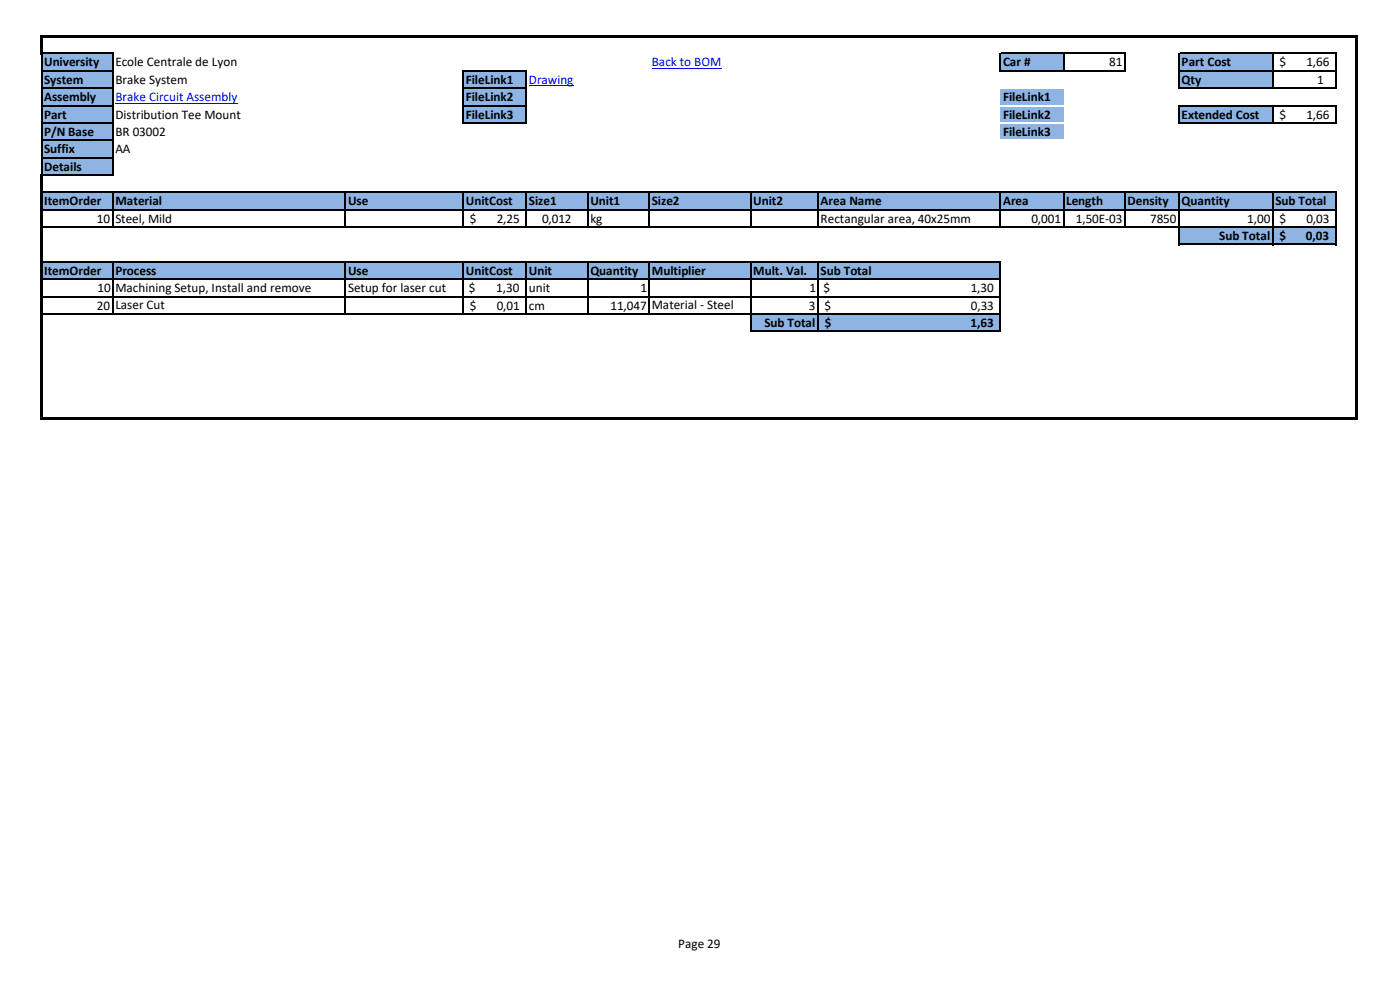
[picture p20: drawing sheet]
<svg xmlns="http://www.w3.org/2000/svg" width="297mm" height="210mm" viewBox="0 0 297 210" stroke-linecap="round" stroke-linejoin="round" font-family="sans-serif">
<defs><g id="words">
<g font-size="2.8">
<text x="9.4" y="14.1">University</text>
<text x="9.4" y="17.8">System</text>
<text x="24.5" y="14.1">Ecole Centrale de Lyon</text>
<text x="24.5" y="17.8">Brake System</text>
<text x="98.8" y="17.8">FileLink1</text>
<text x="212.8" y="14.1">Car #</text>
<text x="235.3" y="14.1">81</text>
<text x="250.7" y="14.1">Part Cost</text>
<text x="250.7" y="17.8">Qty</text>
<text x="271.4" y="14.1">$</text>
<text x="277.1" y="14.1">1,66</text>
<text x="279.4" y="17.8">1</text>
<text x="9.4" y="21.5">Assembly</text>
<text x="98.8" y="21.5">FileLink2</text>
<text x="212.8" y="21.5">FileLink1</text>
<text x="9.4" y="25.2">Part</text>
<text x="9.4" y="28.8">P/N Base</text>
<text x="24.5" y="25.2">Distribution Tee Mount</text>
<text x="24.5" y="28.8">BR 03002</text>
<text x="98.8" y="25.2">FileLink3</text>
<text x="212.8" y="25.2">FileLink2</text>
<text x="212.8" y="28.8">FileLink3</text>
<text x="250.7" y="25.2">Extended Cost</text>
<text x="271.4" y="25.2">$</text>
<text x="277.1" y="25.2">1,66</text>
<text x="9.4" y="32.5">Suffix</text>
<text x="24.5" y="32.5">AA</text>
<text x="9.4" y="36.2">Details</text>
<text x="9.4" y="43.6">ItemOrder</text>
<text x="20.6" y="47.3">10</text>
<text x="24.5" y="43.6">Material</text>
<text x="24.5" y="47.3">Steel, Mild</text>
<text x="73.8" y="43.6">Use</text>
<text x="98.8" y="43.6">UnitCost</text>
<text x="99.7" y="47.3">$</text>
<text x="105.4" y="47.3">2,25</text>
<text x="112.2" y="43.6">Size1</text>
<text x="115" y="47.3">0,012</text>
<text x="125.2" y="43.6">Unit1</text>
<text x="125.2" y="47.3">kg</text>
<text x="138.3" y="43.6">Size2</text>
<text x="159.8" y="43.6">Unit2</text>
<text x="174.1" y="43.6">Area Name</text>
<text x="174.1" y="47.3">Rectangular area, 40x25mm</text>
<text x="212.8" y="43.6">Area</text>
<text x="218.8" y="47.3">0,001</text>
<text x="226.2" y="43.6">Length</text>
<text x="228.3" y="47.3">1,50E-03</text>
<text x="239.2" y="43.6">Density</text>
<text x="244" y="47.3">7850</text>
<text x="250.7" y="43.6">Quantity</text>
<text x="264.6" y="47.3">1,00</text>
<text x="270.6" y="43.6">Sub Total</text>
<text x="271.4" y="47.3">$</text>
<text x="277.1" y="47.3">0,03</text>
<text x="258.6" y="50.9">Sub Total</text>
<text x="271.5" y="50.9">$</text>
<text x="277.1" y="50.9">0,03</text>
<text x="9.4" y="58.3">ItemOrder</text>
<text x="24.5" y="58.3">Process</text>
<text x="73.8" y="58.3">Use</text>
<text x="98.8" y="58.3">UnitCost</text>
<text x="112.2" y="58.3">Unit</text>
<text x="125.2" y="58.3">Quantity</text>
<text x="138.3" y="58.3">Multiplier</text>
<text x="159.8" y="58.3">Mult. Val.</text>
<text x="174.1" y="58.3">Sub Total</text>
<text x="20.6" y="65.7">20</text>
<text x="20.7" y="61.9">10</text>
<text x="24.5" y="61.9">Machining Setup, Install and remove</text>
<text x="24.5" y="65.6">Laser Cut</text>
<text x="73.8" y="61.9">Setup for laser cut</text>
<text x="99.5" y="61.9">$</text>
<text x="99.7" y="65.7">$</text>
<text x="105.3" y="61.9">1,30</text>
<text x="105.4" y="65.7">0,01</text>
<text x="112.2" y="61.9">unit</text>
<text x="112.2" y="65.7">cm</text>
<text x="129.5" y="65.7">11,047</text>
<text x="135.9" y="61.9">1</text>
<text x="138.3" y="65.6">Material - Steel</text>
<text x="171.6" y="65.7">3</text>
<text x="171.7" y="61.9">1</text>
<text x="174.7" y="61.9">$</text>
<text x="174.9" y="65.7">$</text>
<text x="205.9" y="61.9">1,30</text>
<text x="206" y="65.7">0,33</text>
<text x="162.2" y="69.4">Sub Total</text>
<text x="175" y="69.4">$</text>
<text x="205.9" y="69.4">1,63</text>
<text x="143.9" y="201.1">Page 29</text>
</g>
<g font-size="2.8" fill="#00f">
<text x="112.2" y="17.8">Drawing</text>
<text x="138.3" y="14.1">Back to BOM</text>
<text x="24.5" y="21.5">Brake Circuit Assembly</text>
</g>
</g></defs>
<g fill="#8db4e2">
<path d="M8.9 11.3h15.1v3.8h-15.1z" fill-rule="evenodd"/>
<path d="M212.2 11.3h13.5v3.8h-13.5z" fill-rule="evenodd"/>
<path d="M250.1 11.3h20v3.8h-20z" fill-rule="evenodd"/>
<path d="M8.9 15h15.1v3.8h-15.1z" fill-rule="evenodd"/>
<path d="M98.3 15h13.4v3.8h-13.4z" fill-rule="evenodd"/>
<path d="M250.1 15h20v3.8h-20z" fill-rule="evenodd"/>
<path d="M8.9 18.7h15.1v7.4h-15.1z" fill-rule="evenodd"/>
<path d="M98.3 18.7h13.4v7.4h-13.4z" fill-rule="evenodd"/>
<path d="M212.2 18.7h13.5v7.4h-13.5z" fill-rule="evenodd"/>
<path d="M250.1 22.4h20v3.7h-20z" fill-rule="evenodd"/>
<path d="M8.9 26.1h15.1v3.7h-15.1z" fill-rule="evenodd"/>
<path d="M212.2 26.1h13.5v3.7h-13.5z" fill-rule="evenodd"/>
<path d="M8.9 29.8h15.1v7.4h-15.1z" fill-rule="evenodd"/>
<path d="M8.9 40.8h274.6v3.7h-274.6z" fill-rule="evenodd"/>
<path d="M250.1 48.2h33.4v3.7h-33.4z" fill-rule="evenodd"/>
<path d="M8.9 55.5h203.4v3.8h-203.4z" fill-rule="evenodd"/>
<path d="M159.2 66.6h53.1v3.7h-53.1z" fill-rule="evenodd"/>
</g>
<path d="M112.2 18.2h9.5M138.3 14.5h14.8M24.5 21.9h25.9" fill="none" stroke="#00f" stroke-width=".21"/>
<path d="M8.6 7.4h.5v4.1h-.5z" fill-rule="evenodd" fill="#000"/>
<path d="M8.9 15h15.1M8.9 18.7h15.1M9.1 11.3h14.9M98.4 15h13.4M98.4 18.7h13.4M212.4 11.3h26.4M212.4 15h26.4" fill="none" stroke="#000" stroke-width=".25"/>
<path d="M212.2 18.6h13.5v.2h-13.5z" fill-rule="evenodd" fill="#fff"/>
<path d="M8.9 22.4h15.1M98.4 22.4h13.4" fill="none" stroke="#000" stroke-width=".25"/>
<path d="M212.2 22.3h13.5v.2h-13.5z" fill-rule="evenodd" fill="#fff"/>
<path d="M250.1 11.2v7.6M270 11.5v7.3M283.4 11.5v7.3M8.9 26.1h15.1M98.4 26.1h13.4" fill="none" stroke="#000" stroke-width=".25"/>
<path d="M212.2 26h13.5v.2h-13.5z" fill-rule="evenodd" fill="#fff"/>
<g fill="none" stroke="#000" stroke-width=".25">
<path d="M8.8 11.5v25.5M23.9 11.5v25.8M98.3 14.9v11.3M111.7 15.2v11M212.2 11.2v4M225.6 11.5v3.7M238.7 11.5v3.7M250.3 11.3h33.3M250.3 15h33.3M250.3 18.7h33.3M8.9 29.8h15.1M250.1 22.3v3.9"/>
<path d="M250.3 22.4h33.3M250.3 26.1h33.3M270 22.5v3.7M283.4 22.5v3.7M23.9 40.9v7.4M23.9 55.7v11M73.3 40.9v7.4M73.3 55.7v11M98.3 40.9v7.4M98.3 55.7v11M111.7 40.9v7.4M111.7 55.7v11"/>
<path d="M124.7 40.9v7.4M124.7 55.7v11M137.7 40.9v7.4M137.7 55.7v11M159.2 40.9v7.4M159.2 55.7v14.7M173.5 40.9v7.4M173.5 55.7v14.7M212.2 40.9v7.4M212.2 55.7v14.7M225.6 40.9v7.4M238.7 40.9v7.4"/>
<path d="M250.1 40.9v11.1M270 40.9v11.1M283.4 40.9v11.1"/>
</g>
<g fill="#000">
<path d="M9.1 7.4h279v.5h-279z" fill-rule="evenodd"/>
<path d="M8.6 37h.5v52.1h-.5z" fill-rule="evenodd"/>
<path d="M287.6 7.9h.5v81.2h-.5z" fill-rule="evenodd"/>
</g>
<path d="M212.2 29.6h13.5v.3h-13.5z" fill-rule="evenodd" fill="#fff"/>
<path d="M8.9 33.5h15.1M9.1 37.1h14.9M9.1 40.8h274.4M9.1 44.5h274.4M9.1 48.2h274.4M9.1 55.5h203.3M9.1 59.2h203.3M250.3 51.9h33.3M9.1 62.9h203.3M9.1 66.6h203.3M159.4 70.3h53" fill="none" stroke="#000" stroke-width=".25"/>
<path d="M9.1 88.6h279v.5h-279z" fill-rule="evenodd" fill="#000"/>
<use href="#words"/>
</svg>
